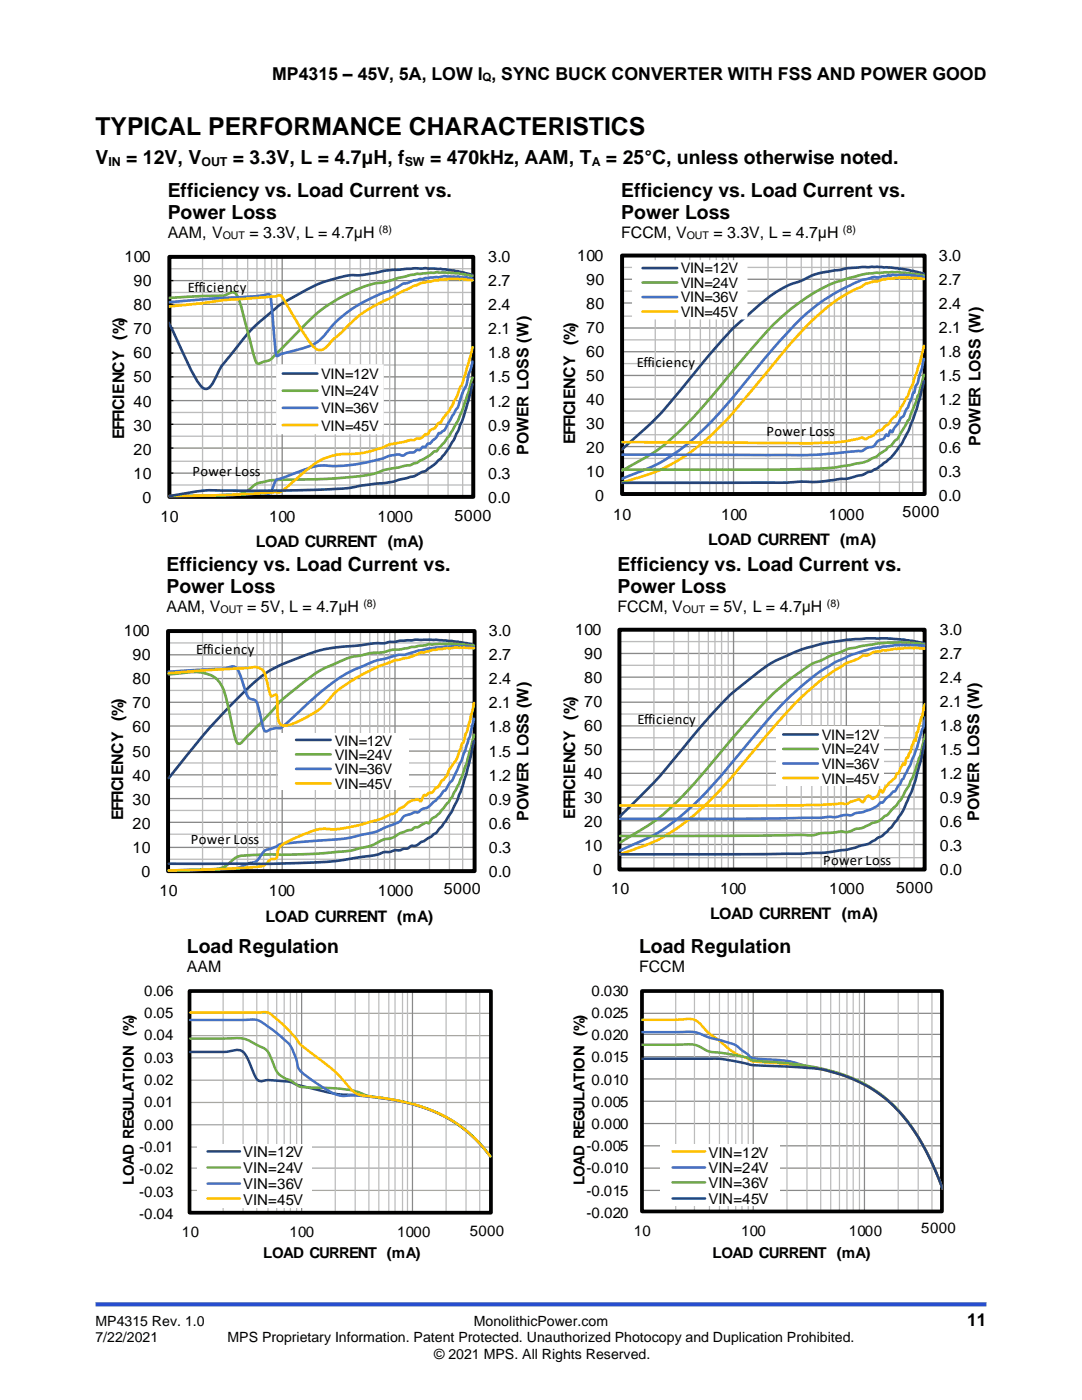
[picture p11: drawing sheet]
<svg xmlns="http://www.w3.org/2000/svg" width="216mm" height="279mm" viewBox="0 0 216 279" stroke-linecap="round" stroke-linejoin="round" font-family="sans-serif">
<defs><g id="words">
<text font-size="4.9" x="19" y="27">TYPICAL PERFORMANCE CHARACTERISTICS</text>
<g font-size="3.9">
<text x="19" y="32.7">V</text>
<text x="25.2" y="32.7">= 12V, V</text>
<text x="46.5" y="32.7">= 3.3V, L = 4.7μH, f</text>
<text x="85.8" y="32.7">= 470kHz, AAM, T</text>
<text x="120.9" y="32.7">= 25°C, unless otherwise noted.</text>
<text x="33.5" y="39.3">Efficiency vs. Load Current vs.</text>
<text x="124" y="39.3">Efficiency vs. Load Current vs.</text>
<text x="33.5" y="43.8">Power Loss</text>
<text x="124" y="43.8">Power Loss</text>
<text x="33.2" y="114">Efficiency vs. Load Current vs.</text>
<text x="123.2" y="114">Efficiency vs. Load Current vs.</text>
<text x="33.2" y="118.4">Power Loss</text>
<text x="123.2" y="118.4">Power Loss</text>
<text x="37.3" y="190.2">Load Regulation</text>
<text x="127.5" y="190.2">Load Regulation</text>
</g>
<g font-size="3.5">
<text x="54.3" y="16">MP4315 – 45V, 5A, LOW I , SYNC BUCK CONVERTER WITH FSS AND POWER GOOD</text>
<text x="193" y="264.5">11</text>
</g>
<g font-size="3.2">
<text x="33.5" y="47.5">AAM, V</text>
<text x="49.8" y="47.5">= 3.3V, L = 4.7μH</text>
<text x="124" y="47.5">FCCM, V</text>
<text x="142.4" y="47.5">= 3.3V, L = 4.7μH</text>
<text x="24.9" y="52.3">100</text>
<text x="97.4" y="52.3">3.0</text>
<text x="115.2" y="52.1">100</text>
<text x="187.4" y="52.1">3.0</text>
<text x="26.6" y="57.1">90</text>
<text x="97.4" y="57.1">2.7</text>
<text x="117" y="56.9">90</text>
<text x="187.4" y="56.9">2.7</text>
<text x="26.6" y="61.9">80</text>
<text x="97.4" y="61.9">2.4</text>
<text x="117" y="61.7">80</text>
<text x="187.4" y="61.7">2.4</text>
<text x="26.6" y="71.5">60</text>
<text x="26.6" y="66.7">70</text>
<text x="97.4" y="71.5">1.8</text>
<text x="97.4" y="66.7">2.1</text>
<text x="117" y="71.2">60</text>
<text x="117" y="66.5">70</text>
<text x="187.4" y="71.2">1.8</text>
<text x="187.4" y="66.5">2.1</text>
<text x="26.6" y="76.3">50</text>
<text x="97.4" y="76.3">1.5</text>
<text x="117" y="76">50</text>
<text x="187.4" y="76">1.5</text>
<text x="26.6" y="81.1">40</text>
<text x="97.4" y="81.1">1.2</text>
<text x="117" y="80.8">40</text>
<text x="187.4" y="80.8">1.2</text>
<text x="24.8" y="87.6" transform="rotate(-90 24.8 87.6)">EFFICIENCY (%)</text>
<text x="26.6" y="85.9">30</text>
<text x="97.4" y="85.9">0.9</text>
<text x="114.8" y="88.7" transform="rotate(-90 114.8 88.7)">EFFICIENCY (%)</text>
<text x="117" y="85.6">30</text>
<text x="187.4" y="85.6">0.9</text>
<text x="195.6" y="88.9" transform="rotate(-90 195.6 88.9)">POWER LOSS (W)</text>
<text x="26.6" y="95.6">10</text>
<text x="26.6" y="90.8">20</text>
<text x="97.4" y="95.6">0.3</text>
<text x="97.4" y="90.8">0.6</text>
<text x="105.4" y="90.8" transform="rotate(-90 105.4 90.8)">POWER LOSS (W)</text>
<text x="117" y="95.2">10</text>
<text x="117" y="90.4">20</text>
<text x="187.4" y="95.2">0.3</text>
<text x="187.4" y="90.4">0.6</text>
<text x="28.4" y="100.4">0</text>
<text x="97.4" y="100.4">0.0</text>
<text x="118.7" y="99.9">0</text>
<text x="187.4" y="99.9">0.0</text>
<text x="32" y="104.1">10</text>
<text x="53.7" y="104.1">100</text>
<text x="75.3" y="104.1">1000</text>
<text x="90.7" y="104">5000</text>
<text x="122.4" y="103.7">10</text>
<text x="143.9" y="103.7">100</text>
<text x="165.4" y="103.7">1000</text>
<text x="180.1" y="103.2">5000</text>
<text x="51.1" y="109.2">LOAD CURRENT (mA)</text>
<text x="141.3" y="108.7">LOAD CURRENT (mA)</text>
<text x="33.2" y="122.2">AAM, V</text>
<text x="49.3" y="122.2">= 5V, L = 4.7μH</text>
<text x="123.2" y="122.2">FCCM, V</text>
<text x="141.6" y="122.2">= 5V, L = 4.7μH</text>
<text x="24.7" y="126.9">100</text>
<text x="26.5" y="131.7">90</text>
<text x="97.5" y="131.7">2.7</text>
<text x="97.5" y="126.9">3.0</text>
<text x="114.8" y="126.8">100</text>
<text x="116.6" y="131.6">90</text>
<text x="187.5" y="131.6">2.7</text>
<text x="187.5" y="126.8">3.0</text>
<text x="26.5" y="136.5">80</text>
<text x="97.5" y="136.5">2.4</text>
<text x="116.6" y="136.4">80</text>
<text x="187.5" y="136.4">2.4</text>
<text x="26.5" y="141.3">70</text>
<text x="97.5" y="141.3">2.1</text>
<text x="116.6" y="141.1">70</text>
<text x="187.5" y="141.1">2.1</text>
<text x="26.5" y="146.2">60</text>
<text x="97.5" y="146.2">1.8</text>
<text x="116.6" y="145.9">60</text>
<text x="187.5" y="145.9">1.8</text>
<text x="26.5" y="155.8">40</text>
<text x="26.5" y="151">50</text>
<text x="97.5" y="155.8">1.2</text>
<text x="97.5" y="151">1.5</text>
<text x="116.6" y="155.5">40</text>
<text x="116.6" y="150.7">50</text>
<text x="187.5" y="155.5">1.2</text>
<text x="187.5" y="150.7">1.5</text>
<text x="26.5" y="160.6">30</text>
<text x="97.5" y="160.6">0.9</text>
<text x="116.6" y="160.3">30</text>
<text x="187.5" y="160.3">0.9</text>
<text x="24.6" y="163.7" transform="rotate(-90 24.6 163.7)">EFFICIENCY (%)</text>
<text x="26.5" y="165.4">20</text>
<text x="97.5" y="165.4">0.6</text>
<text x="105.4" y="163.8" transform="rotate(-90 105.4 163.8)">POWER LOSS (W)</text>
<text x="114.7" y="163.4" transform="rotate(-90 114.7 163.4)">EFFICIENCY (%)</text>
<text x="116.6" y="165.1">20</text>
<text x="187.5" y="165.1">0.6</text>
<text x="195.4" y="163.8" transform="rotate(-90 195.4 163.8)">POWER LOSS (W)</text>
<text x="26.5" y="170.2">10</text>
<text x="97.5" y="170.2">0.3</text>
<text x="116.6" y="169.9">10</text>
<text x="187.5" y="169.9">0.3</text>
<text x="28.2" y="175.1">0</text>
<text x="31.9" y="178.8">10</text>
<text x="53.6" y="178.8">100</text>
<text x="75.4" y="178.8">1000</text>
<text x="88.6" y="178.4">5000</text>
<text x="97.5" y="175.1">0.0</text>
<text x="118.3" y="174.7">0</text>
<text x="121.9" y="178.4">10</text>
<text x="143.7" y="178.4">100</text>
<text x="165.4" y="178.4">1000</text>
<text x="178.8" y="178.2">5000</text>
<text x="187.5" y="174.7">0.0</text>
<text x="53" y="183.9">LOAD CURRENT (mA)</text>
<text x="141.7" y="183.5">LOAD CURRENT (mA)</text>
<text x="37.3" y="194">AAM</text>
<text x="127.5" y="194">FCCM</text>
</g>
<g font-size="3">
<text x="28.7" y="203.2">0.05</text>
<text x="28.7" y="198.7">0.06</text>
<text x="118" y="203.1">0.025</text>
<text x="118" y="198.7">0.030</text>
<text x="28.7" y="207.6">0.04</text>
<text x="118" y="207.6">0.020</text>
<text x="28.7" y="212.1">0.03</text>
<text x="118" y="212">0.015</text>
<text x="28.7" y="221">0.01</text>
<text x="28.7" y="216.5">0.02</text>
<text x="118" y="220.9">0.005</text>
<text x="118" y="216.5">0.010</text>
<text x="28.7" y="225.5">0.00</text>
<text x="118" y="225.3">0.000</text>
<text x="27.8" y="229.9">-0.01</text>
<text x="48.5" y="231">VIN=12V</text>
<text x="117" y="229.8">-0.005</text>
<text x="141.4" y="231">VIN=12V</text>
<text x="26.7" y="236.5" transform="rotate(-90 26.7 236.5)">LOAD REGULATION (%)</text>
<text x="27.8" y="238.8">-0.03</text>
<text x="27.8" y="234.4">-0.02</text>
<text x="48.5" y="234.1">VIN=24V</text>
<text x="48.5" y="237.3">VIN=36V</text>
<text x="116.6" y="236.6" transform="rotate(-90 116.6 236.6)">LOAD REGULATION (%)</text>
<text x="117" y="238.6">-0.015</text>
<text x="117" y="234.2">-0.010</text>
<text x="141.4" y="234.1">VIN=24V</text>
<text x="141.4" y="237.2">VIN=36V</text>
<text x="27.8" y="243.3">-0.04</text>
<text x="48.5" y="240.4">VIN=45V</text>
<text x="117" y="243.1">-0.020</text>
<text x="141.4" y="240.3">VIN=45V</text>
<text x="183.8" y="246">5000</text>
<text x="36.3" y="246.9">10</text>
<text x="52.5" y="251">LOAD CURRENT (mA)</text>
<text x="57.8" y="246.9">100</text>
<text x="79.2" y="246.9">1000</text>
<text x="93.7" y="246.8">5000</text>
<text x="126.5" y="246.6">10</text>
<text x="142.2" y="251.1">LOAD CURRENT (mA)</text>
<text x="147.9" y="246.6">100</text>
<text x="169.4" y="246.6">1000</text>
</g>
<g font-size="2.9">
<text x="37.5" y="58.2">Efficiency</text>
<text x="135.8" y="54.5">VIN=12V</text>
<text x="135.8" y="57.4">VIN=24V</text>
<text x="135.8" y="60.3">VIN=36V</text>
<text x="135.8" y="63.2">VIN=45V</text>
<text x="64.1" y="75.6">VIN=12V</text>
<text x="127.1" y="73.2">Efficiency</text>
<text x="64.1" y="79">VIN=24V</text>
<text x="64.1" y="82.5">VIN=36V</text>
<text x="64.1" y="86">VIN=45V</text>
<text x="152.9" y="87">Power Loss</text>
<text x="38.4" y="95">Power Loss</text>
<text x="39.1" y="130.5">Efficiency</text>
<text x="66.8" y="148.8">VIN=12V</text>
<text x="127.2" y="144.5">Efficiency</text>
<text x="164" y="147.6">VIN=12V</text>
<text x="66.8" y="151.7">VIN=24V</text>
<text x="66.8" y="154.5">VIN=36V</text>
<text x="164" y="150.6">VIN=24V</text>
<text x="164" y="153.5">VIN=36V</text>
<text x="66.8" y="157.4">VIN=45V</text>
<text x="164" y="156.4">VIN=45V</text>
<text x="38.1" y="168.5">Power Loss</text>
<text x="164.2" y="172.6">Power Loss</text>
</g>
<g font-size="2.8">
<text x="19" y="264.5">MP4315 Rev. 1.0</text>
<text x="19" y="267.9">7/22/2021</text>
<text x="45.4" y="267.9">MPS Proprietary Information. Patent Protected. Unauthorized Photocopy and Duplication Prohibited.</text>
<text x="94.6" y="264.5">MonolithicPower.com</text>
<text x="86.6" y="271.2">© 2021 MPS. All Rights Reserved.</text>
</g>
<g font-size="2.5">
<text x="21.6" y="33.1">IN</text>
<text x="40.2" y="33.1">OUT</text>
<text x="80.8" y="33.1">SW</text>
<text x="118.1" y="33.1">A</text>
</g>
<text font-size="2.3" x="96.3" y="16.2">Q</text>
<g font-size="2.1">
<text x="44.4" y="47.7">OUT</text>
<text x="75.6" y="46.5">(8)</text>
<text x="137" y="47.7">OUT</text>
<text x="168.2" y="46.5">(8)</text>
<text x="44" y="122.4">OUT</text>
<text x="72.5" y="121.2">(8)</text>
<text x="136.3" y="122.4">OUT</text>
<text x="165" y="121.2">(8)</text>
</g>
</g></defs>
<path d="M19 260.3h177.8" fill="none" stroke="#1c4eff" stroke-width=".8" stroke-linecap="butt"/>
<g fill="none" stroke="#bcbcbc" stroke-width=".26">
<path d="M33.8 53.6h60.6M33.8 58.4h60.6M40.4 51.3v47.9M44.4 51.3v47.9M47.3 51.3v47.9M49.4 51.3v47.9M51.3 51.3v47.9M52.9 51.3v47.9M54.2 51.3v47.9M55.2 51.3v47.9M62.9 51.3v47.9M66.9 51.3v47.9"/>
<path d="M69.8 51.3v47.9M71.9 51.3v47.9M73.8 51.3v47.9M75.1 51.3v47.9M76.4 51.3v47.9M77.8 51.3v47.9M85.4 51.3v47.9M89.4 51.3v47.9M92.3 51.3v47.9M94.4 51.3v47.9M33.8 63.1h60.6M33.8 68.1h60.6"/>
<path d="M33.8 72.8h60.6M33.8 77.6h60.6M33.8 82.3h60.6M33.8 87.1h60.6M33.8 92.1h60.6M33.8 96.8h60.6"/>
</g>
<path d="M33.8 56h60.6M56.3 51.3v47.9M78.8 51.3v47.9M94.4 51.3h-60.6v47.9M33.8 60.7h60.6M33.8 65.5h60.6M33.8 70.5h60.6M33.8 75.2h60.6M33.8 79.9h60.6M33.8 84.7h60.6M33.8 89.4h60.6M33.8 94.4h60.6" fill="none" stroke="#898989" stroke-width=".26"/>
<path d="M33.8 51.3h60.6v47.9h-60.6z" fill="none" stroke="#000" stroke-width=".79" stroke-linecap="butt"/>
<path d="M33.8 56h.8M34.6 51.3h-.8v47.9h60.6M33.8 60.7h.8M33.8 65.5h.8M33.8 70.5h.8M33.8 75.2h.8M33.8 79.9h.8M33.8 84.7h.8M33.8 89.4h.8M33.8 94.4h.8" fill="none" stroke="#000" stroke-width=".26"/>
<path d="M94.3 54.9l-2.9-.8-3.5-.5-5.1-.1-3 .3a22.9 22.9 0 0 0-5.8 .8l-1.8 .3a22 22 0 0 0-10.7 2.8l-1.7 .9a32.3 32.3 0 0 0-7.7 5.4 42 42 0 0 0-6.4 7.3l-1.7 2.1-.7 1.5a6 6 0 0 1-1.8 2.6l-.5 .1a4.2 4.2 0 0 1-2.1-2.3l-5.2-10.9M94.3 76.7l-1.8 6.4-2 4.7-1 1.7-1.6 2.1-2.4 1.9a1.69 1.69 0 0 1-1.4 .7l-.1 .1a13 13 0 0 1-4.5 1.5 17.7 17.7 0 0 1-5.1 .8l-1.5 .2a63.8 63.8 0 0 1-13.6 1l-12.1 .1a45.1 45.1 0 0 0-12.7 1l-.8 .1" fill="none" stroke="#264478" stroke-width=".53"/>
<path d="M94.3 55.1l-2.9-.6-4.3-.2-.4 .1-3.5 .2-3.7 .8a20 20 0 0 1-5.1 1.3 32.1 32.1 0 0 0-15.1 9.7l-3.8 3.8a6.5 6.5 0 0 1-2.2 1.8l-.9 .3a.87 .87 0 0 1-1.3 0l-.6-1.9-1.4-5.2a29.2 29.2 0 0 0-1.9-6.4 1.01 1.01 0 0 0-1.5-.2 4.7 4.7 0 0 1-3.1 .4l-8.9 .5M94.3 75.3l-.8 3-2.1 5.7-1.8 3-2.5 3a2.35 2.35 0 0 0-1.4 .9l-2.5 1.5h-.4a3.6 3.6 0 0 1-2.2 .6l-.8 .2a19.8 19.8 0 0 0-5.4 1.4l-2.6 .4-3.9 .4-6.6 .3a38.4 38.4 0 0 0-8.3 .4 4.6 4.6 0 0 0-3.3 1.6 7.8 7.8 0 0 1-5.3 1.1l-10.7 .2" fill="none" stroke="#70ad47" stroke-width=".53"/>
<path d="M94.3 55.6l-1.2-.3-2.8-.1a5.8 5.8 0 0 0-2.8 .2l-.4-.1-2.2 .2-.6 .2a9.3 9.3 0 0 0-3.4 .9h-.5a16.8 16.8 0 0 1-4.6 2.1 25.6 25.6 0 0 0-11.2 8.4 9.8 9.8 0 0 1-5.7 2.8l-2.8 .7-.8 .5-.2-.2-1.2-11.9a.88 .88 0 0 0-1.3-.1l-18.9 1.4M94.3 72.2l-.7 2.4a9.4 9.4 0 0 1-1.4 4 13.5 13.5 0 0 1-2.1 4.8l-.9 1.5a1.83 1.83 0 0 1-1 1.3l-.3 .3h-.4a4 4 0 0 1-1.4 1.6 .64 .64 0 0 1-.7 .5l-.5 .6h-.6l-.1 .2a.71 .71 0 0 1-1 .4l-.6 .5a3.2 3.2 0 0 0-2.2 .6 5.1 5.1 0 0 0-3.1 .2l-.9 .4-2 .5a30.3 30.3 0 0 1-10.1 .9 32.5 32.5 0 0 0-7.7 2.4l-.8 .3a.96 .96 0 0 0-1.1 .9l-.2 .6a1.64 1.64 0 0 1-1.2 1.4l-.7-.1-8.2 .4-10.7 .2" fill="none" stroke="#4472c4" stroke-width=".53"/>
<path d="M94.3 56l-2.2-.3-1.8-.1-2.4 .2-2.1 .4a7.2 7.2 0 0 0-2.8 .8l-2.6 1.1-3.1 1.7a25 25 0 0 0-9.5 6.9l-1.8 1.6a4 4 0 0 1-1.9 1.6 2.75 2.75 0 0 1-2.3-1.7l-4.2-6.7a8.1 8.1 0 0 0-1.8-2.6l-.7 .3-6.6 .4a72.4 72.4 0 0 0-9.6 1.1l-5.2 .5M94.3 69.3l-2.1 7.4-.5 .8-.6 1.8-.6 .9a7.4 7.4 0 0 1-1.7 2.8l-.9 1.3a1.63 1.63 0 0 0-1.2 1.2 1.85 1.85 0 0 0-1.3 1.1l-.2 .1a1.27 1.27 0 0 0-1 .6l-.4 .2h-.4a2.53 2.53 0 0 1-1.8 .4l-1 .3a15.7 15.7 0 0 0-5.1 1.4 18.8 18.8 0 0 1-7.6 1.1 12 12 0 0 0-7.3 3.6l-3.3 2.9a2.75 2.75 0 0 1-2.8 1.1l-9.1 .5-11.7 .2" fill="none" stroke="#ffc000" stroke-width=".53"/>
<path d="M55.1 72.7h21.5v14h-21.5z" fill-rule="evenodd" fill="#fff"/>
<path d="M184.4 54.7l-2.2-.6-2.3-.5-4.9-.4-5.9 .3-2 .4a18 18 0 0 0-7.7 2.3 20.1 20.1 0 0 0-8.6 5.2 81.1 81.1 0 0 0-11.5 12.1l-2.2 2.8a75.3 75.3 0 0 1-12.4 12.9l-.7 .6M56.4 74.6h6.9M184.4 76.1l-1.5 5.6-1.5 4.1-1.4 2.6-1.4 1.9a16.3 16.3 0 0 1-4.9 3.8l-.6 .2a4.4 4.4 0 0 1-2.3 .8l-1.7 .4-2 .2a29.4 29.4 0 0 1-7.7 .4l-2.9 .2-32.5 .1" fill="none" stroke="#264478" stroke-width=".53"/>
<path d="M184.4 55l-3-.5-3.4-.2-4.9 .3-4.1 1a31.1 31.1 0 0 0-12.8 7.4 127.1 127.1 0 0 0-10.7 11.9l-4.4 5.3a59.1 59.1 0 0 1-11 10.3l-6.1 3.5M56.4 78h6.9M184.4 74.8l-1.1 3.9-1.5 3.8a2.85 2.85 0 0 1-.8 1.8l-.9 1.5a7 7 0 0 1-1.8 2.5 1.46 1.46 0 0 1-1.1 .9l-.5 .7-1.2 .7-.5 .5-.5 .2a9.4 9.4 0 0 1-4.3 1.4l-4 .6-8.6 .4h-33.6" fill="none" stroke="#70ad47" stroke-width=".53"/>
<path d="M184.4 55.3l-2-.3-.2 .1-1.9-.3h-2.3l-.4 .3-.3-.2-.5 .2h-.6l-.7 .2a6.8 6.8 0 0 0-3 .5l-2 .7-3 1.5a40.4 40.4 0 0 0-11.7 9.9l-9.8 11.7-4.3 4.8a39 39 0 0 1-16.9 10.9l-.8 .3M184.4 71.6l-.4 1.9-.6 1.6a3.3 3.3 0 0 1-.7 2l-.3 1.2-.2 .1-1 2.9-.4 .5a2.61 2.61 0 0 1-1.1 1.7l-1.7 2.8-.4-.4-.1 .2a.77 .77 0 0 1-.4 .9l-.3-.3a1.82 1.82 0 0 1-1.5 1.2l-.3 .3a1.85 1.85 0 0 1-1.9 1.2l-.2 .1a1.78 1.78 0 0 1-1.9 .5l-7.2 .7-3.5 .1-36.3-.1M56.4 81.4h6.9" fill="none" stroke="#4472c4" stroke-width=".53"/>
<path d="M184.4 55.7l-3.2-.4-1.8 .1-2.2 .2-2.4 .6a8 8 0 0 0-3.5 1.3l-2.3 1.1a47.6 47.6 0 0 0-12.4 11.3l-4.8 5.8a96.6 96.6 0 0 1-8.4 9.7 37.5 37.5 0 0 1-18.5 10.7l-.9 .3M184.4 69l-.8 3.4-1.5 4.2-.6 1.3a3.1 3.1 0 0 1-.8 1.7l-1 1.7-.3 .9-.3 .1a1.49 1.49 0 0 1-1 1.2l-.2 .3a2.12 2.12 0 0 1-1.2 1.2 1.77 1.77 0 0 1-1.4 1l-.2 .1a3.7 3.7 0 0 1-2 1.3 .54 .54 0 0 1-.9 0h-.4l-2.7 .6-1.7 .2-5.4 .3-38-.3M56.4 84.8h6.9" fill="none" stroke="#ffc000" stroke-width=".53"/>
<g fill="none" stroke="#bcbcbc" stroke-width=".26">
<path d="M124.1 53.4h60.4M124.1 58.1h60.4M130.7 51v47.6M134.7 51v47.6M137.6 51v47.6M139.8 51v47.6M141.6 51v47.6M142.9 51v47.6M144.3 51v47.6M145.3 51v47.6M153.3 51v47.6M157 51v47.6"/>
<path d="M159.9 51v47.6M162 51v47.6M163.8 51v47.6M165.4 51v47.6M166.5 51v47.6M167.8 51v47.6M175.5 51v47.6M179.5 51v47.6M182.1 51v47.6M184.5 51v47.6M124.1 63.1h60.4M124.1 67.8h60.4"/>
<path d="M124.1 72.6h60.4M124.1 77.3h60.4M124.1 82h60.4M124.1 86.8h60.4M124.1 91.5h60.4M124.1 96.2h60.4"/>
</g>
<path d="M124.1 55.7h60.4M146.4 51v47.6M168.9 51v47.6M184.5 51h-60.4v47.6M124.1 60.5h60.4M124.1 65.5h60.4M124.1 70.2h60.4M124.1 74.9h60.4M124.1 79.7h60.4M124.1 84.4h60.4M124.1 89.1h60.4M124.1 93.9h60.4" fill="none" stroke="#898989" stroke-width=".26"/>
<path d="M124.1 51h60.4v47.6h-60.4z" fill="none" stroke="#000" stroke-width=".79" stroke-linecap="butt"/>
<path d="M124.1 51v47.6h60.4" fill="none" stroke="#000" stroke-width=".26"/>
<path d="M126.1 51.9h23.1v11.9h-23.1z" fill-rule="evenodd" fill="#fff"/>
<path d="M128.2 53.5h6.9M94.6 128.7l-3.2-.6-4.4-.4h-4l-5.2 .4a5.4 5.4 0 0 1-2.8 .3l-3.4 .4a33.6 33.6 0 0 0-14.2 3.3 22.3 22.3 0 0 0-9 6.3l-1.9 1.9a138.7 138.7 0 0 0-12.8 15M94.6 147.9l-1.5 6.4-1.7 5.1-1.3 2.7-1.9 2.8-.6 .5a2.49 2.49 0 0 1-1.2 1.2l-.3 .4-1.5 .9-.6 .2a1.99 1.99 0 0 1-1.9 .7l-.2 .2a1.23 1.23 0 0 1-1.3 .4l-.8 .3a2.92 2.92 0 0 0-2 .3 3.7 3.7 0 0 0-2.5 .6l-3.7 .5a65.4 65.4 0 0 1-14 1.2l-23.9 .1" fill="none" stroke="#264478" stroke-width=".53"/>
<path d="M128.2 56.4h6.9M94.6 128.9l-4.4-.5-4 .2a1.77 1.77 0 0 0-1.5 .2l-2.6 .3-2.3 .5-1.7 .1-1.5 .5-2.8 .2-1.8 .4a13.9 13.9 0 0 0-5.5 1.8 19.9 19.9 0 0 0-6.6 4.1 24.6 24.6 0 0 0-4.7 4.2l-6.3 6.5a1.73 1.73 0 0 1-1.4 1 5.2 5.2 0 0 1-1-2.6 58.1 58.1 0 0 0-2.1-8.6 5.9 5.9 0 0 0-6.3-3.1l-4.4 .5M94.6 146.6l-1.5 5.8-1 2.7-1.9 4-1.7 2.2a8.1 8.1 0 0 1-2.4 2.2l-.5 .8a1.2 1.2 0 0 0-1.4 .3l-.8 .5h-.6l-.5 .4a15.9 15.9 0 0 0-4.2 1.8 6.1 6.1 0 0 0-3.5 1.2l-.4 .2a32.8 32.8 0 0 1-8.3 1.4l-4.5 .4-11.2 .1a6.8 6.8 0 0 0-3.4 .7l-.4 .4a5.1 5.1 0 0 1-4.6 1.8l-8.1 .2" fill="none" stroke="#70ad47" stroke-width=".53"/>
<path d="M128.2 59.3h6.9M94.6 129.2l-2.5-.2h-3.2l-3.3 .4-2.4 .5a16 16 0 0 1-4.4 .9l-1.3 .5a32.2 32.2 0 0 0-10.5 4.5 99.9 99.9 0 0 0-10.3 9 1.94 1.94 0 0 1-1.8 .5l-1.1 .3a.74 .74 0 0 1-1.1 .2l-1.1-4.4a1.78 1.78 0 0 0-1.2-1.8 1.31 1.31 0 0 1-1.2-1.1l-1.1-3.2a3.5 3.5 0 0 0-1.3-2.2 3 3 0 0 0-1.8 .3l-11.3 .7M94.6 143.4l-.8 3.6-1.7 4.7-.9 2.1a8.5 8.5 0 0 1-1.7 2.9 1.97 1.97 0 0 1-1.1 1.3l-.6 .9-1.9 1.8a3 3 0 0 1-1.7 .8l-.4 .3a.79 .79 0 0 1-1 .3l-.7 .3a2.69 2.69 0 0 0-2.3 1.5l-1.5 .7a24.8 24.8 0 0 1-5.8 1.9 34.9 34.9 0 0 1-9.5 1.3l-1.6 .1a26.3 26.3 0 0 0-5.8 .8l-1.3 .6a2.83 2.83 0 0 0-2.4 1.8 2.22 2.22 0 0 1-2.1 1.1l-.4 .2a7.5 7.5 0 0 1-5 1l-10.7 .3" fill="none" stroke="#4472c4" stroke-width=".53"/>
<path d="M128.2 62.2h6.9M94.6 129.4l-2.1-.2-3.3 .1-2.8 .4-1.8 .6-.6-.1a12.7 12.7 0 0 1-4.9 1.5l-1.1 .4a37 37 0 0 0-11.4 6.4 16.2 16.2 0 0 1-9.9 6.3l-.5-.1a3.4 3.4 0 0 1-.8-2.8l-.1-1a3.4 3.4 0 0 0-.3-2.3l-.8 .4a3.2 3.2 0 0 1-.7-2l-.4-1.6a2.37 2.37 0 0 0-3.3-2.1l-16.1 1M94.6 140.3l-.8 3.7-1 2.9a3.1 3.1 0 0 1-.7 1.8l-.4 1.1a14 14 0 0 1-2.2 4.2l-.3 .7-.5 .7a3.4 3.4 0 0 0-1.3 1.7h-.2a.57 .57 0 0 0-.5 .5l-.5 .6h-.6l-.2 .1a.48 .48 0 0 1-.7 .4l-.3 .3a.91 .91 0 0 1-.6 .9 1.8 1.8 0 0 0-1.9 0l-1.1 .9a4.7 4.7 0 0 0-2 1.4l-.5 .2a44.7 44.7 0 0 1-9.8 2.9 12.6 12.6 0 0 1-4.1 .1 25.4 25.4 0 0 0-8.2 3.3 4.2 4.2 0 0 0-1 2.5l-.6 .2a1.99 1.99 0 0 0-1.6 1.1 6.8 6.8 0 0 1-3.2 .6l-7.1 .4-9 .2" fill="none" stroke="#ffc000" stroke-width=".53"/>
<g fill="none" stroke="#bcbcbc" stroke-width=".26">
<path d="M33.5 128.3h61.2M33.5 133h61.2M33.5 137.8h61.2M40.4 125.9v48M44.4 125.9v48M47.3 125.9v48M49.4 125.9v48M51.3 125.9v48M52.6 125.9v48M53.9 125.9v48M55.2 125.9v48M62.9 125.9v48"/>
<path d="M66.9 125.9v48M69.8 125.9v48M71.9 125.9v48M73.8 125.9v48M75.4 125.9v48M76.7 125.9v48M77.8 125.9v48M85.7 125.9v48M89.7 125.9v48M92.3 125.9v48M94.7 125.9v48M33.5 142.5h61.2"/>
<path d="M33.5 147.5h61.2M33.5 152.3h61.2M33.5 157h61.2M33.5 161.7h61.2M33.5 166.5h61.2M33.5 171.5h61.2"/>
</g>
<path d="M33.5 130.7h61.2M33.5 135.4h61.2M56.3 125.9v48M78.8 125.9v48M94.7 125.9h-61.2v48M33.5 140.2h61.2M33.5 144.9h61.2M33.5 149.9h61.2M33.5 154.6h61.2M33.5 159.4h61.2M33.5 164.1h61.2M33.5 169.1h61.2" fill="none" stroke="#898989" stroke-width=".26"/>
<path d="M33.5 125.9h61.2v48h-61.2z" fill="none" stroke="#000" stroke-width=".79" stroke-linecap="butt"/>
<path d="M33.5 125.9v48h61.2" fill="none" stroke="#000" stroke-width=".26"/>
<path d="M55.6 146.3h26v11.4h-26z" fill-rule="evenodd" fill="#fff"/>
<path d="M184.6 128.4l-4.2-.7-3.4-.3h-4.1l-4 .3-1.6 .3a35.3 35.3 0 0 0-14.9 5.3l-2.5 1.9a62.6 62.6 0 0 0-10.7 10.6l-2.6 3.1a106.1 106.1 0 0 1-12.9 14M59.1 147.7h6.9M184.6 147.9l-1.9 7.8-.8 2.2-.9 2a17.8 17.8 0 0 1-3.4 5.4 7.9 7.9 0 0 1-2.6 2l-.9 .6a5.3 5.3 0 0 1-2.7 1 16.1 16.1 0 0 1-4.7 1l-2.4 .3-4.8 .2-35.8 .1" fill="none" stroke="#264478" stroke-width=".53"/>
<path d="M184.6 128.6l-1-.2-2.2-.2-4.4 .1-2 .1-4.6 .9a7.5 7.5 0 0 0-3.1 1l-1.6 .6-1.8 .9a12.8 12.8 0 0 0-4.8 2.7 51.5 51.5 0 0 0-10.4 9.9l-9.5 11.2a52.2 52.2 0 0 1-10 9.2l-5.5 3.3M59.1 150.6h6.9M184.6 146.6l-1 4.4-1.4 3.9-.8 1.8-1.7 2.9-2 2.3a2.27 2.27 0 0 1-1.3 1l-1.1 .9-1.1 .4a11.1 11.1 0 0 1-3.8 1.4 2.87 2.87 0 0 1-2.6 .3l-2.4 .3a8.3 8.3 0 0 0-3.3 .5l-2.1-.1-13.7 .2h-22.6" fill="none" stroke="#70ad47" stroke-width=".53"/>
<path d="M184.6 128.9l-1.7-.2h-3.3l-3.5 .3-2.6 .6-4.4 1.5a35.3 35.3 0 0 0-11.5 7.9 242.2 242.2 0 0 0-13.3 15.3l-2.7 3.1a47.9 47.9 0 0 1-11.7 9.5l-6.2 2.8M59.1 153.5h6.9M184.6 143.2l-.4 2-.2 .5-1.1 3.7-1.2 3.2-1.4 2.8-.4 .2-.3 .9-.5 .6a1.08 1.08 0 0 1-1 1l-1.7 1.7a.62 .62 0 0 1-.7 .4 7.1 7.1 0 0 1-4.8 2l-.3 .1a2.39 2.39 0 0 1-2 .3l-.5 .1a4.8 4.8 0 0 1-2.7 .3l-1.9 .2-9.6 .2h-30.2" fill="none" stroke="#4472c4" stroke-width=".53"/>
<path d="M184.6 129.4h-1.7l-.2-.2-.3 .2-1.8-.1-.3 .1-1.7 .1-1.6 .3a1.69 1.69 0 0 0-1.3 .2l-1.4 .2a2.66 2.66 0 0 1-2.1 .6l-.8 .6a23.5 23.5 0 0 0-6.9 3.8l-1 .8a83.7 83.7 0 0 0-12.4 13l-5.5 6.5-4 4.3a38.4 38.4 0 0 1-17.1 10.4l-.8 .3M59.1 156.3h6.9M184.6 140.5l-.2 .3-.4 2.1-.2 .3-.5 2.2a.64 .64 0 0 1-.4 .8l-.2 1.6-.3-.2-.5 1.3a2.54 2.54 0 0 1-.6 1.7l-.2 .6-.2 .1-.3 1.3-.3-.3-1 2-.4 .1a3.9 3.9 0 0 1-1.5 1.8l-.8 1-.5 .9-.3-.4a.72 .72 0 0 0-.5 .8l-.3 .4-.4 .2a.46 .46 0 0 1-.7 .2l-.2-.3a.78 .78 0 0 0-1.2 .6l-.3 .5-.4-.3a.55 .55 0 0 0-.9-.1l-1.1 .3a1.76 1.76 0 0 1-2 .3l-3.9 .3-4.4 .1-35.8 .1" fill="none" stroke="#ffc000" stroke-width=".53"/>
<g fill="none" stroke="#bcbcbc" stroke-width=".26">
<path d="M123.6 128h60.9M123.6 132.8h60.9M123.6 137.5h60.9M130.5 125.7v47.8M134.5 125.7v47.8M137.4 125.7v47.8M139.5 125.7v47.8M141.3 125.7v47.8M142.7 125.7v47.8M144 125.7v47.8M145.3 125.7v47.8M153 125.7v47.8"/>
<path d="M157 125.7v47.8M159.9 125.7v47.8M162 125.7v47.8M163.8 125.7v47.8M165.2 125.7v47.8M166.5 125.7v47.8M167.8 125.7v47.8M175.5 125.7v47.8M179.5 125.7v47.8M182.4 125.7v47.8M184.5 125.7v47.8M123.6 142.5h60.9"/>
<path d="M123.6 147.2h60.9M123.6 152h60.9M123.6 156.7h60.9M123.6 161.4h60.9M123.6 166.2h60.9M123.6 171.2h60.9"/>
</g>
<path d="M123.6 130.4h60.9M123.6 135.1h60.9M146.4 125.7v47.8M168.9 125.7v47.8M184.5 125.7h-60.9v47.8M123.6 140.1h60.9M123.6 144.9h60.9M123.6 149.6h60.9M123.6 154.3h60.9M123.6 159.1h60.9M123.6 163.8h60.9M123.6 168.5h60.9" fill="none" stroke="#898989" stroke-width=".26"/>
<path d="M123.6 125.7h60.9v47.8h-60.9z" fill="none" stroke="#000" stroke-width=".79" stroke-linecap="butt"/>
<path d="M123.6 125.7v47.8h60.9" fill="none" stroke="#000" stroke-width=".26"/>
<path d="M155 145h21.4v11.8h-21.4z" fill-rule="evenodd" fill="#fff"/>
<path d="M156.3 146.6h6.9" fill="none" stroke="#264478" stroke-width=".53"/>
<path d="M156.3 149.5h6.9" fill="none" stroke="#70ad47" stroke-width=".53"/>
<path d="M156.3 152.4h6.9" fill="none" stroke="#4472c4" stroke-width=".53"/>
<path d="M156.3 155.3h6.9" fill="none" stroke="#ffc000" stroke-width=".53"/>
<path d="M37.8 197.8h60.2M37.8 202.2h60.2M37.8 206.7h60.2M37.8 211.1h60.2M37.8 215.6h60.2M37.8 220h60.2M37.8 224.5h60.2M37.8 228.9h60.2M37.8 233.1h60.2M37.8 237.6h60.2M37.8 242h60.2" fill="none" stroke="#a6a6a6" stroke-width=".25"/>
<g fill="none" stroke="#bcbcbc" stroke-width=".25">
<path d="M44.5 197.8v44.2M48.5 197.8v44.2M51.2 197.8v44.2M53.5 197.8v44.2M55.2 197.8v44.2M56.7 197.8v44.2M57.9 197.8v44.2M59.2 197.8v44.2M66.9 197.8v44.2M70.9 197.8v44.2M73.6 197.8v44.2M75.6 197.8v44.2"/>
<path d="M77.6 197.8v44.2M78.8 197.8v44.2M80.3 197.8v44.2M81.3 197.8v44.2M89 197.8v44.2M93 197.8v44.2M95.7 197.8v44.2M98 197.8v44.2"/>
</g>
<path d="M37.8 197.8v44.2M60.2 197.8v44.2M82.3 197.8v44.2" fill="none" stroke="#898989" stroke-width=".25"/>
<path d="M37.8 197.8h60.2v44.2h-60.2z" fill="none" stroke="#000" stroke-width=".74" stroke-linecap="butt"/>
<path d="M37.8 197.8v44.2h60.2" fill="none" stroke="#000" stroke-width=".25"/>
<path d="M37.9 209.9h2.7a26.2 26.2 0 0 0 7-.4 2.18 2.18 0 0 1 1.7 1.5l1 2.5a3.8 3.8 0 0 0 1.4 2.2l.5 .1a12.3 12.3 0 0 1 4.1 0 5.6 5.6 0 0 1 3.2 .8 44.6 44.6 0 0 0 11.8 2l5.1 .6 4.1 .7 3.8 1.1 3.1 1.2 3.1 1.6 2.6 1.9 2.6 2.5 2.1 2.6" fill="none" stroke="#264478" stroke-width=".5"/>
<path d="M37.9 207.3h6a20.3 20.3 0 0 1 5.2 .1l2.2 1.2a3.8 3.8 0 0 1 2.9 2.9l.3 .7a4.5 4.5 0 0 0 3.5 3.4l.3 .2a4.3 4.3 0 0 0 3.2 1.2l4.6 .1a17.7 17.7 0 0 1 7.5 1.7l4.6 .6 3.6 .8 3.8 1.2 2.6 1.1 2.6 1.5 2.4 1.8 2.5 2.4 2.1 2.6" fill="none" stroke="#70ad47" stroke-width=".5"/>
<path d="M37.9 203.6h10.1a10.3 10.3 0 0 1 3.8 .1 28.9 28.9 0 0 1 6.2 5l.4 .8a10.4 10.4 0 0 1 1.1 3.5 9.8 9.8 0 0 0 3.4 3l2.5 1.6a5.8 5.8 0 0 0 4.8 1l5.1 .5 4.6 .7 4.2 1.1 3.2 1.2 2.6 1.4 2.7 1.8 2.8 2.6 2.4 2.9" fill="none" stroke="#4472c4" stroke-width=".5"/>
<path d="M37.9 202.1h13.9a2.86 2.86 0 0 1 3.1 1 29.1 29.1 0 0 1 5.2 5.5l1.9 1.5a32.4 32.4 0 0 1 7.4 6.6 4.5 4.5 0 0 0 4.2 2.1l4.6 .6 3.9 .9 3 .9 2.9 1.2 2.6 1.5 2.6 1.9 2.6 2.5 2 2.5" fill="none" stroke="#ffc000" stroke-width=".5"/>
<path d="M39.4 228.3h22.9v12.6h-22.9z" fill-rule="evenodd" fill="#fff"/>
<path d="M128 211.3h10.6a35.1 35.1 0 0 1 11.6 1.3l6 .2a42 42 0 0 1 9.6 1.1l3.6 1.2 4.1 1.9 3.2 2.2 2.8 2.8 2.6 3.3 2 3.1 1.9 3.8 2.1 5M41.4 229.8h6.5" fill="none" stroke="#264478" stroke-width=".5"/>
<path d="M128 208.5h6a19.6 19.6 0 0 1 5.1 .2l.5 .2a6.6 6.6 0 0 0 4.3 1.2l3.9 .7a3.8 3.8 0 0 1 2.1 .7l.3 .1a80.6 80.6 0 0 1 13.9 1.7l4.3 1.2 3.9 1.7 3.5 2.2 2.8 2.5 2.4 2.7 2.5 3.7 2.6 5 2 4.9M41.4 233h6.5" fill="none" stroke="#70ad47" stroke-width=".5"/>
<path d="M128 206h6.7a11.5 11.5 0 0 1 5.4 .5l1.3 .5 1.7 .5a10 10 0 0 1 5.6 2.5l.7 .6a1.52 1.52 0 0 0 1.4 .7l1.7 .1a25 25 0 0 1 8.9 1.5l2.2 .4a28.6 28.6 0 0 1 20.8 15.8l2 3.9 1.7 4.2M41.4 236.2h6.5" fill="none" stroke="#4472c4" stroke-width=".5"/>
<path d="M128 203.5h8a3.9 3.9 0 0 1 4.5 1.7l.9 .9 2.1 1.6a12.8 12.8 0 0 0 5.7 3.6l.2 .1a2.02 2.02 0 0 0 1.4 .5 64.5 64.5 0 0 1 16.8 2.5l3.3 1.3 3.4 1.8 3.2 2.4 2.2 2.3 2.3 2.9 1.9 2.9 2.1 4.2 2.1 5M41.4 239.2h6.5" fill="none" stroke="#ffc000" stroke-width=".5"/>
<path d="M150.3 197.8v44M172.5 197.8v44M188 197.8h-59.9v44h59.9M128.1 202.2h59.9M128.1 206.4h59.9M128.1 210.9h59.9M128.1 215.3h59.9M128.1 219.8h59.9M128.1 224.2h59.9M128.1 228.7h59.9M128.1 233.1h59.9M128.1 237.6h59.9" fill="none" stroke="#898989" stroke-width=".25"/>
<g fill="none" stroke="#bcbcbc" stroke-width=".25">
<path d="M134.8 197.8v44M138.6 197.8v44M141.6 197.8v44M143.6 197.8v44M145.3 197.8v44M146.8 197.8v44M148.1 197.8v44M149.3 197.8v44M157 197.8v44M161 197.8v44M163.8 197.8v44M165.8 197.8v44"/>
<path d="M167.5 197.8v44M169 197.8v44M170.2 197.8v44M171.5 197.8v44M179.2 197.8v44M183.2 197.8v44M186 197.8v44M188 197.8v44"/>
</g>
<path d="M128.1 197.8h59.9v44h-59.9z" fill="none" stroke="#000" stroke-width=".74" stroke-linecap="butt"/>
<path d="M128.1 197.8v44h59.9" fill="none" stroke="#000" stroke-width=".25"/>
<path d="M131.7 228.3h24v12.4h-24z" fill-rule="evenodd" fill="#fff"/>
<path d="M134.2 229.8h6.5" fill="none" stroke="#ffc000" stroke-width=".5"/>
<path d="M134.2 233h6.5" fill="none" stroke="#4472c4" stroke-width=".5"/>
<path d="M134.2 236h6.5" fill="none" stroke="#70ad47" stroke-width=".5"/>
<path d="M134.2 239.2h6.5" fill="none" stroke="#264478" stroke-width=".5"/>
<use href="#words"/>
</svg>
